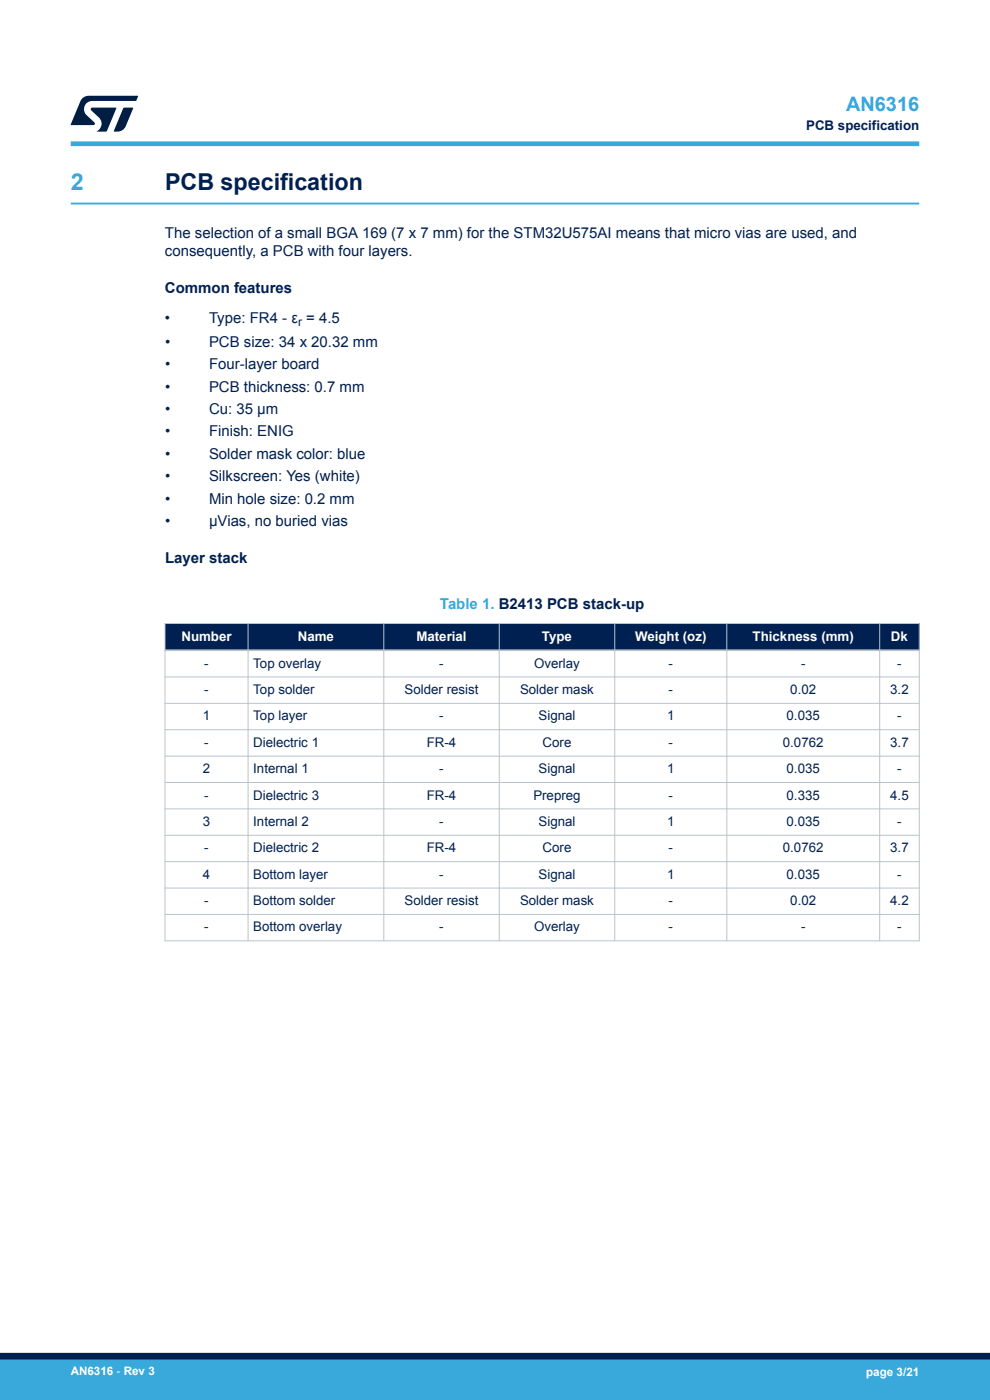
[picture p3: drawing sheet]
<svg xmlns="http://www.w3.org/2000/svg" width="210mm" height="297mm" viewBox="0 0 210 297" stroke-linecap="round" stroke-linejoin="round" font-family="sans-serif">
<defs><g id="words">
<text font-size="4.9" fill="#39a9dc" x="15" y="40.4">2</text>
<text font-size="4.9" fill="#002052" x="35" y="40.4">PCB specification</text>
<text font-size="4.2" fill="#39a9dc" x="179.5" y="23.5">AN6316</text>
<g font-size="3.2" fill="#002052">
<text x="35" y="50.5">The selection of a small BGA 169 (7 x 7 mm) for the STM32U575AI means that micro vias are used, and</text>
<text x="35" y="54.3">consequently, a PCB with four layers.</text>
<text x="35" y="62.1">Common features</text>
<text x="35" y="68.4">•</text>
<text x="44.3" y="68.4">Type: FR4 - ε = 4.5</text>
<text x="35" y="73.6">•</text>
<text x="44.3" y="73.6">PCB size: 34 x 20.32 mm</text>
<text x="35" y="78.4">•</text>
<text x="35" y="83.1">•</text>
<text x="44.3" y="78.4">Four-layer board</text>
<text x="44.3" y="83.1">PCB thickness: 0.7 mm</text>
<text x="35" y="87.8">•</text>
<text x="44.3" y="87.8">Cu: 35 µm</text>
<text x="35" y="92.6">•</text>
<text x="44.3" y="92.6">Finish: ENIG</text>
<text x="35" y="97.3">•</text>
<text x="44.3" y="97.3">Solder mask color: blue</text>
<text x="35" y="106.8">•</text>
<text x="35" y="102.1">•</text>
<text x="44.3" y="102.1">Silkscreen: Yes (white)</text>
<text x="44.3" y="106.8">Min hole size: 0.2 mm</text>
<text x="35" y="111.6">•</text>
<text x="44.3" y="111.6">µVias, no buried vias</text>
<text x="35" y="119.4">Layer stack</text>
</g>
<text font-size="3.2" fill="#39a9dc" x="93.3" y="129.3">Table 1. B2413 PCB stack-up</text>
<g font-size="2.8" fill="#002052">
<text x="171" y="27.5">PCB specification</text>
<text x="43.3" y="141.6">-</text>
<text x="53.7" y="141.6">Top overlay</text>
<text x="93.2" y="141.6">-</text>
<text x="113.3" y="141.6">Overlay</text>
<text x="141.8" y="141.6">-</text>
<text x="169.9" y="141.6">-</text>
<text x="190.3" y="141.6">-</text>
<text x="43.3" y="147.2">-</text>
<text x="53.7" y="147.2">Top solder</text>
<text x="85.8" y="147.2">Solder resist</text>
<text x="110.3" y="147.2">Solder mask</text>
<text x="141.8" y="147.2">-</text>
<text x="167.6" y="147.2">0.02</text>
<text x="188.8" y="147.2">3.2</text>
<text x="43" y="152.8">1</text>
<text x="53.7" y="152.8">Top layer</text>
<text x="93.2" y="152.8">-</text>
<text x="114.2" y="152.8">Signal</text>
<text x="141.5" y="152.8">1</text>
<text x="166.9" y="152.8">0.035</text>
<text x="190.3" y="152.8">-</text>
<text x="43.3" y="158.4">-</text>
<text x="53.7" y="158.4">Dielectric 1</text>
<text x="90.5" y="158.4">FR-4</text>
<text x="115.1" y="158.4">Core</text>
<text x="141.8" y="158.4">-</text>
<text x="166.1" y="158.4">0.0762</text>
<text x="188.8" y="158.4">3.7</text>
<text x="43" y="164">2</text>
<text x="53.7" y="164">Internal 1</text>
<text x="93.2" y="164">-</text>
<text x="114.2" y="164">Signal</text>
<text x="141.5" y="164">1</text>
<text x="166.9" y="164">0.035</text>
<text x="190.3" y="164">-</text>
<text x="43.3" y="169.6">-</text>
<text x="53.7" y="169.6">Dielectric 3</text>
<text x="90.5" y="169.6">FR-4</text>
<text x="113.1" y="169.6">Prepreg</text>
<text x="141.8" y="169.6">-</text>
<text x="166.9" y="169.6">0.335</text>
<text x="188.8" y="169.6">4.5</text>
<text x="43" y="175.2">3</text>
<text x="53.7" y="175.2">Internal 2</text>
<text x="93.2" y="175.2">-</text>
<text x="114.2" y="175.2">Signal</text>
<text x="141.5" y="175.2">1</text>
<text x="166.9" y="175.2">0.035</text>
<text x="190.3" y="175.2">-</text>
<text x="43.3" y="180.8">-</text>
<text x="53.7" y="180.8">Dielectric 2</text>
<text x="90.5" y="180.8">FR-4</text>
<text x="115.1" y="180.8">Core</text>
<text x="141.8" y="180.8">-</text>
<text x="166.1" y="180.8">0.0762</text>
<text x="188.8" y="180.8">3.7</text>
<text x="43" y="186.4">4</text>
<text x="53.7" y="186.4">Bottom layer</text>
<text x="93.2" y="186.4">-</text>
<text x="114.2" y="186.4">Signal</text>
<text x="141.5" y="186.4">1</text>
<text x="166.9" y="186.4">0.035</text>
<text x="190.3" y="186.4">-</text>
<text x="43.3" y="192">-</text>
<text x="43.3" y="197.6">-</text>
<text x="53.7" y="192">Bottom solder</text>
<text x="53.7" y="197.6">Bottom overlay</text>
<text x="85.8" y="192">Solder resist</text>
<text x="93.2" y="197.6">-</text>
<text x="110.3" y="192">Solder mask</text>
<text x="113.3" y="197.6">Overlay</text>
<text x="141.8" y="192">-</text>
<text x="141.8" y="197.6">-</text>
<text x="167.6" y="192">0.02</text>
<text x="169.9" y="197.6">-</text>
<text x="188.8" y="192">4.2</text>
<text x="190.3" y="197.6">-</text>
</g>
<g font-size="2.8" fill="#fff">
<text x="38.5" y="135.9">Number</text>
<text x="63.2" y="135.9">Name</text>
<text x="88.3" y="135.9">Material</text>
<text x="115" y="135.9">Type</text>
<text x="134.7" y="135.9">Weight (oz)</text>
<text x="159.6" y="135.9">Thickness (mm)</text>
<text x="189" y="135.9">Dk</text>
</g>
<text font-size="2.5" fill="#002052" x="63.2" y="69.1">r</text>
<g font-size="2.5" fill="#fff">
<text x="15" y="291.6">AN6316 - Rev 3</text>
<text x="183.7" y="291.9">page 3/21</text>
</g>
</g></defs>
<path d="M15 43.2h180" fill="none" stroke="#39a9dc" stroke-width=".4"/>
<g fill="#002052">
<path d="M35 132.3h160v5.6h-160z" fill-rule="evenodd"/>
<path d="M35 132.3h160v5.6h-160z" fill-rule="evenodd"/>
</g>
<g fill="none" stroke="#b9c4ca" stroke-width=".21">
<path d="M34.9 132.3h160.2M35 132.2v67.5M52.6 132.2v67.5M81.4 132.2v67.5M105.9 132.2v67.5M130.4 132.2v67.5M154.2 132.2v67.5M186.6 132.2v67.5M195 132.2v67.5M34.9 143.6h160.2M34.9 149.2h160.2M34.9 154.8h160.2"/>
<path d="M34.9 160.4h160.2M34.9 166h160.2M34.9 171.6h160.2M34.9 177.2h160.2M34.9 182.8h160.2M34.9 188.4h160.2M34.9 194h160.2M34.9 199.6h160.2"/>
</g>
<path d="M34.9 137.9h160.2" fill="none" stroke="#b9c4ca" stroke-width=".35"/>
<path d="M15 30.5h180" fill="none" stroke="#39a9dc" stroke-width="1"/>
<g fill="#001e41">
<path d="M17.6 20.8l1.2-.5 10.5 .1-.5 1h-9.2a1.74 1.74 0 0 0-1.6 1 1.74 1.74 0 0 0 .3 2l1.7 1.6 .1 .2-.1 .3h-5l2.1-5z"/>
<path d="M26.2 22.9h2.1l-1.6 3.9a1.92 1.92 0 0 1-1.8 1.1h-.7l-.1-.1z"/>
<path d="M19.4 22.9l5.2-.1 .1 .1-2.1 5h-2.1a1.85 1.85 0 0 0 .5-2.9l-1.6-1.6-.2-.2z"/>
</g>
<g fill="#39a9dc">
<path d="M0 288.4h210v8.6h-210z" fill-rule="evenodd"/>
<path d="M-.1 288.4h210.2v4.4h-210.2z" fill-rule="evenodd"/>
</g>
<path d="M0 287.7h210" fill="none" stroke="#002052" stroke-width="1.4"/>
<use href="#words"/>
</svg>
